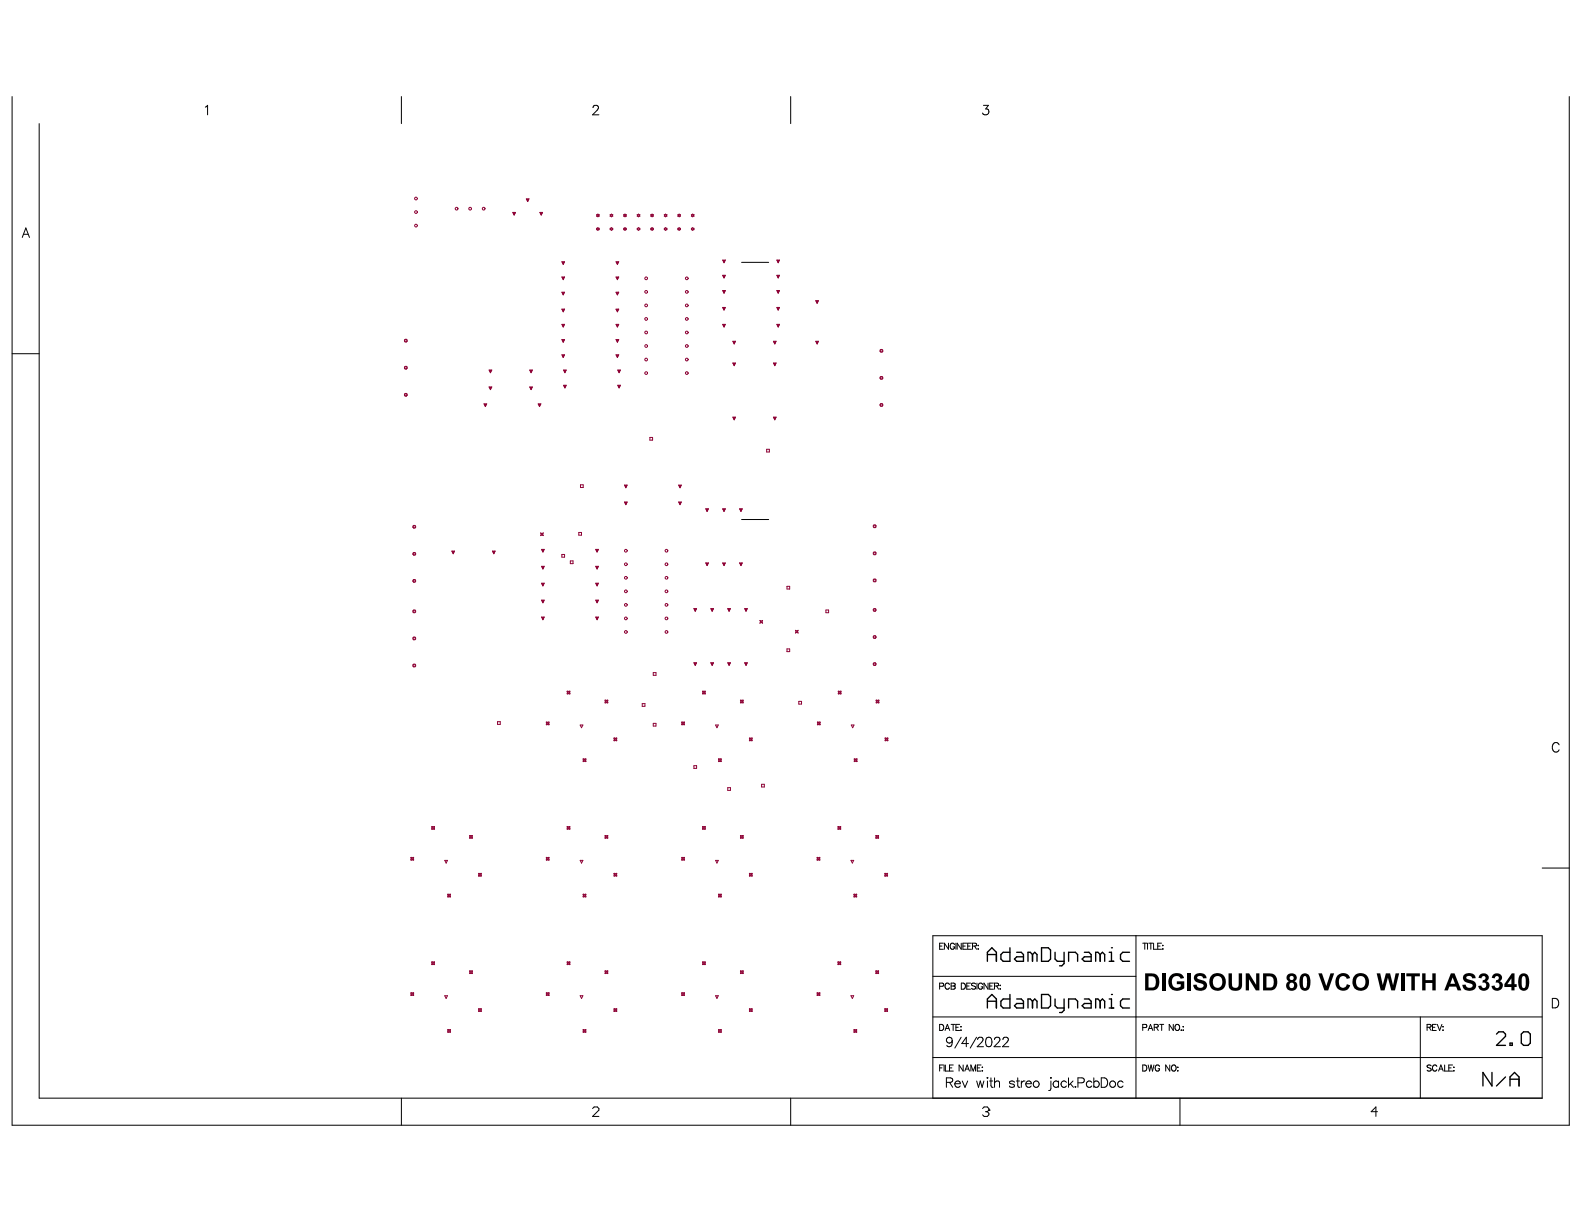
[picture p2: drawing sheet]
<svg xmlns="http://www.w3.org/2000/svg" width="279mm" height="216mm" viewBox="0 0 279 216" stroke-linecap="round" stroke-linejoin="round" font-family="sans-serif">
<g fill="none" stroke="#8d0034" stroke-width=".18">
<path d="M90.4 37.5h.5l-.2 .4zM90.5 37.6h.3l-.1 .2zM92.8 35.1h.5l-.2 .5zM92.9 35.2h.3l-.1 .3zM95.2 37.5h.5l-.2 .4zM95.3 37.6h.3l-.1 .2zM105.2 37.9l.3-.1 .2 .1-.1 .1 .1 .1-.2 .1-.3-.1 .1-.1zM107.6 37.9l.3-.1 .2 .1-.1 .1 .1 .1-.2 .1-.3-.1 .1-.1zM110 37.9l.2-.1 .3 .1-.1 .1 .1 .1-.3 .1-.2-.1 .1-.1zM112.4 37.9l.2-.1 .3 .1-.2 .1 .2 .1-.3 .1-.2-.1 .1-.1zM114.8 37.9l.2-.1 .3 .1-.2 .1 .2 .1-.3 .1-.2-.1 .1-.1zM117.2 37.9l.2-.1 .2 .1-.1 .1 .1 .1-.2 .1-.2-.1 .1-.1z"/>
<path d="M119.6 37.9l.2-.1 .2 .1-.1 .1 .1 .1-.2 .1-.2-.1 .1-.1zM121.9 37.9l.3-.1 .2 .1-.1 .1 .1 .1-.2 .1-.3-.1 .2-.1zM71.3 60l.4-.2 .1 .4-.3 .1zM99.1 59.9h.5l-.3 .5zM99.1 57.2h.5l-.3 .5zM99.1 54.5h.5l-.3 .5zM99.1 51.5h.5l-.3 .5zM99.1 48.9h.5l-.3 .4zM99.1 46.2h.5l-.3 .4zM99.2 60h.3l-.2 .3zM99.2 57.3h.3l-.2 .3zM99.2 54.6h.3l-.2 .3z"/>
<path d="M99.2 51.6h.3l-.2 .3zM99.2 49h.3l-.2 .2zM99.2 46.3h.3l-.2 .3zM105.2 40.3l.3-.1 .2 .1-.1 .1 .1 .1-.2 .1-.3-.1 .1-.1zM107.6 40.3l.3-.1 .2 .1-.1 .1 .1 .1-.2 .1-.3-.1 .1-.1zM108.7 59.9h.4l-.2 .5zM108.7 57.2h.4l-.2 .5zM108.7 54.5h.4l-.2 .5zM108.7 51.5h.4l-.2 .5zM108.7 48.9h.4l-.2 .4zM108.7 46.2h.4l-.2 .4zM108.8 60h.2l-.1 .3z"/>
<path d="M108.8 57.3h.2l-.1 .3zM108.8 54.6h.2l-.1 .3zM108.8 51.6h.2l-.1 .3zM108.8 49h.2l-.1 .2zM108.8 46.3h.2l-.1 .3zM110 40.3l.2-.1 .3 .1-.1 .1 .1 .1-.3 .1-.2-.1 .1-.1zM112.4 40.3l.2-.1 .3 .1-.2 .1 .2 .1-.3 .1-.2-.1 .1-.1zM114.8 40.3l.2-.1 .3 .1-.2 .1 .2 .1-.3 .1-.2-.1 .1-.1zM117.2 40.3l.2-.1 .2 .1-.1 .1 .1 .1-.2 .1-.2-.1 .1-.1zM119.6 40.3l.2-.1 .2 .1-.1 .1 .1 .1-.2 .1-.2-.1 .1-.1zM121.9 40.3l.3-.1 .2 .1-.1 .1 .1 .1-.2 .1-.3-.1 .2-.1zM127.5 57.2h.4l-.2 .5z"/>
<path d="M127.5 54.2h.4l-.2 .5zM127.5 51.2h.4l-.2 .5zM127.5 48.6h.4l-.2 .4zM127.5 45.9h.4l-.2 .5zM127.6 54.3h.3l-.2 .3zM127.6 57.3h.3l-.2 .3zM127.6 51.3h.3l-.2 .3zM127.6 48.7h.3l-.2 .2zM127.6 46h.3l-.2 .3zM137 57.2h.5l-.2 .5zM137 54.2h.5l-.2 .5zM137 51.2h.5l-.2 .5z"/>
<path d="M137 48.6h.5l-.2 .4zM137 45.9h.5l-.2 .5zM137.1 57.3h.3l-.1 .3zM137.1 48.7h.3l-.1 .2zM137.1 54.3h.3l-.1 .3zM137.1 51.3h.3l-.1 .3zM137.1 46h.3l-.1 .3zM143.9 53h.5l-.3 .5zM144.3 53.1h-.3l.1 .3M71.3 64.7l.4-.1 .1 .4-.3 .1zM71.3 69.5l.4-.1 .1 .4-.3 .1zM85.4 71.2h.5l-.3 .5z"/>
<path d="M85.5 71.3h.3l-.2 .3zM86.3 68.3h.4l-.2 .4zM86.3 65.3h.4l-.2 .4zM86.4 68.4h.3M86.4 65.4h.3l-.2 .3zM93.4 68.3h.5l-.2 .4zM93.4 65.3h.5l-.2 .4zM93.5 68.4h.3l-.1 .2zM93.5 65.4h.3l-.1 .3zM94.9 71.2h.5l-.2 .5zM95 71.3h.3l-.1 .3zM99.1 62.6h.5l-.3 .5z"/>
<path d="M99.2 62.7h.3l-.2 .3zM99.4 65.3h.5l-.3 .4zM99.4 68h.5l-.3 .4zM99.5 65.4h.3l-.2 .3zM99.5 68.1h.3l-.2 .2zM108.7 62.6h.4l-.2 .5zM108.8 62.7h.2l-.1 .3zM109 65.3h.4l-.2 .4zM109 68h.4l-.2 .4zM109.1 65.4h.2l-.1 .3zM109.1 68.1h.2l-.1 .2zM114.6 77.2h.5v.4h-.5z"/>
<path d="M129.3 60.2h.4l-.2 .5zM129.3 73.6h.4l-.2 .5zM129.3 64h.4l-.2 .5zM129.4 73.7h.2l-.1 .3zM129.4 64.1h.2l-.1 .3zM129.4 60.3h.2l-.1 .3zM135.2 79.2h.5v.5h-.5zM136.4 60.2h.5l-.2 .5zM136.4 73.6h.5l-.2 .5zM136.4 64h.5l-.2 .5zM136.5 60.3h.3l-.1 .3zM136.5 73.7h.3l-.1 .3z"/>
<path d="M136.5 64.1h.3l-.1 .3zM143.9 60.2h.5l-.3 .5zM144 60.3h.3l-.2 .3zM155.2 61.8l.4-.2 .1 .4-.3 .1zM155.2 66.5l.4-.1 .1 .4-.3 .1zM155.2 71.3l.4-.1 .1 .3-.3 .2zM72.8 92.8l.4-.1 .1 .3-.3 .2zM72.8 97.6l.4-.1 .1 .3-.3 .1zM79.7 97.2h.5l-.3 .5zM79.8 97.3h.3l-.2 .3zM86.9 97.2h.4l-.2 .5zM87 97.3h.2l-.1 .3z"/>
<path d="M95.4 94l.2 .1 .2-.1-.1 .2 .1 .3-.2-.1-.2 .1 .1-.3zM95.5 99.9h.5l-.2 .5zM95.5 96.9h.5l-.2 .5zM95.6 100h.3l-.1 .3zM95.6 97h.3l-.1 .3zM99.1 97.8h.5v.5h-.5zM100.6 98.9h.5v.5h-.5zM102.1 93.9h.5v.5h-.5zM102.4 85.5h.5v.5h-.5zM105.1 99.9h.5l-.3 .5zM105.1 96.9h.5l-.3 .5zM105.2 100h.3l-.2 .3z"/>
<path d="M105.2 97h.3l-.2 .3zM110.2 88.5h.4l-.2 .5zM110.2 85.6h.4l-.2 .4zM110.2 88.6h.3l-.1 .3zM110.2 85.7h.3l-.1 .2zM119.7 88.5h.5l-.3 .5zM119.7 85.6h.5l-.3 .4zM119.8 88.6h.3l-.2 .3zM119.8 85.7h.3l-.2 .2zM124.5 99.3h.5l-.3 .5zM124.5 89.7h.5l-.3 .5zM124.6 99.4h.3l-.2 .3z"/>
<path d="M124.6 89.8h.3l-.2 .3zM127.5 99.3h.4l-.2 .5zM127.5 89.7h.4l-.2 .5zM127.6 99.4h.3l-.2 .3zM127.6 89.8h.3l-.2 .3zM130.5 99.3h.4l-.2 .5zM130.5 89.7h.4l-.2 .5zM130.6 99.4h.2l-.1 .3zM130.6 89.8h.2l-.1 .3zM154 92.7l.4-.1 .1 .4-.3 .1zM154 97.5l.4-.1 .1 .3-.3 .1zM72.8 102.3l.4-.1 .1 .4-.3 .1z"/>
<path d="M72.8 107.7l.4-.1 .1 .4-.3 .1zM72.8 112.5l.4-.1 .1 .3-.3 .2zM72.8 117.3l.4-.2 .1 .4-.3 .1zM95.5 108.8h.5l-.2 .5zM95.5 105.9h.5l-.2 .4zM95.5 102.9h.5l-.2 .5zM95.6 108.9h.3l-.1 .3zM95.6 106h.3l-.1 .2zM95.6 103h.3l-.1 .3zM105.1 105.9h.5l-.3 .4zM105.1 108.8h.5l-.3 .5zM105.1 102.9h.5l-.3 .5z"/>
<path d="M105.2 108.9h.3l-.2 .3zM105.2 106h.3l-.2 .2zM105.2 103h.3l-.2 .3zM115.2 118.6h.5v.5h-.5zM122.4 116.9h.5l-.3 .5zM122.4 107.4h.5l-.3 .4zM122.5 117h.3l-.2 .3zM122.5 107.4h.3l-.2 .3zM125.4 107.4h.5l-.3 .4zM125.4 116.9h.5l-.3 .5zM125.5 117h.3l-.2 .3zM125.5 107.4h.3l-.2 .3z"/>
<path d="M128.4 116.9h.4l-.2 .5zM128.4 107.4h.4l-.2 .4zM128.5 117h.2l-.1 .3zM128.5 107.4h.2l-.1 .3zM131.4 116.9h.4l-.2 .5zM131.4 107.4h.4l-.2 .4zM131.4 117h.3l-.1 .3zM131.4 107.4h.3l-.1 .3zM134 109.4l.3 .2 .2-.2-.1 .3 .1 .2-.2-.1-.3 .1 .2-.2zM138.8 103.4h.5v.5h-.5zM138.8 114.5h.5v.4h-.5zM140.3 111.2l.2 .1 .3-.1-.1 .2 .1 .3-.3-.2-.2 .2 .1-.3z"/>
<path d="M145.7 107.6h.5v.5h-.5zM154 117l.4-.1 .1 .4-.3 .1zM154 112.2l.4-.1 .1 .4-.3 .1zM154 107.5l.4-.1 .1 .3-.3 .1zM154 102.3l.4-.2 .1 .4-.3 .1zM87.8 127.3h.4v.5h-.4zM96.4 127.4l.2 .1 .2-.1-.1 .2 .1 .2-.2-.1-.2 .1 .1-.2zM100 121.9l.3 .1 .2-.1-.1 .3 .1 .2-.2-.1-.3 .1 .2-.2zM102.3 127.9h.5l-.2 .5zM102.9 133.9l.2 .1 .2-.1-.1 .2 .1 .2-.2-.1-.2 .1 .1-.2zM106.7 123.5l.3 .1 .2-.1-.1 .2 .1 .3-.2-.1-.3 .1 .1-.3zM108.3 130.2l.2 .1 .3-.1-.1 .2 .1 .3-.3-.2-.2 .2 .1-.3z"/>
<path d="M113.3 124.1h.5v.5h-.5zM115.2 127.6h.5v.5h-.5zM120.3 127.4l.2 .1 .2-.1-.1 .2 .1 .2-.2-.1-.2 .1 .1-.2zM122.4 135.1h.5v.4h-.5zM123.9 121.9l.3 .1 .2-.1-.1 .3 .1 .2-.2-.1-.3 .1 .1-.2zM126.2 127.9h.5l-.2 .5zM126.7 133.9l.3 .1 .2-.1-.1 .2 .1 .2-.2-.1-.3 .1 .2-.2zM128.4 138.9h.4v.5h-.4zM130.6 123.5l.3 .1 .2-.1-.1 .2 .1 .3-.2-.1-.3 .1 .1-.3zM132.2 130.2l.2 .1 .3-.1-.1 .2 .1 .3-.3-.2-.2 .2 .1-.3zM134.3 138.3h.5v.5h-.5zM140.9 123.7h.5v.5h-.5z"/>
<path d="M144.2 127.4l.2 .1 .3-.1-.2 .2 .2 .2-.3-.1-.2 .1 .1-.2zM147.9 121.9l.2 .1 .2-.1-.1 .3 .1 .2-.2-.1-.2 .1 .1-.2zM150.2 127.9h.4l-.2 .5zM150.7 133.9l.2 .1 .3-.1-.2 .2 .2 .2-.3-.1-.2 .1 .1-.2zM154.5 123.5l.3 .1 .2-.1-.1 .2 .1 .3-.2-.1-.3 .1 .2-.3zM156.1 130.2l.3 .1 .2-.1-.1 .2 .1 .3-.2-.2-.3 .2 .1-.3zM72.5 151.2l.2 .2 .3-.2-.2 .3 .2 .2-.3-.1-.2 .1 .1-.2zM76.2 145.8l.2 .1 .2-.1-.1 .2 .1 .3-.2-.1-.2 .1 .1-.3zM78.5 151.8h.4l-.2 .4zM79 157.7l.2 .1 .3-.1-.2 .3 .2 .2-.3-.1-.2 .1 .1-.2zM82.8 147.4l.3 .1 .2-.1-.1 .2 .1 .3-.2-.2-.3 .2 .2-.3zM84.4 154.1l.3 .1 .2-.1-.1 .2 .1 .2-.2-.1-.3 .1 .1-.2z"/>
<path d="M96.4 151.2l.2 .2 .2-.2-.1 .3 .1 .2-.2-.1-.2 .1 .1-.2zM100 145.8l.3 .1 .2-.1-.1 .2 .1 .3-.2-.1-.3 .1 .2-.3zM102.3 151.8h.5l-.2 .4zM102.9 157.7l.2 .1 .2-.1-.1 .3 .1 .2-.2-.1-.2 .1 .1-.2zM106.7 147.4l.3 .1 .2-.1-.1 .2 .1 .3-.2-.2-.3 .2 .1-.3zM108.3 154.1l.2 .1 .3-.1-.1 .2 .1 .2-.3-.1-.2 .1 .1-.2zM120.3 151.2l.2 .2 .2-.2-.1 .3 .1 .2-.2-.1-.2 .1 .1-.2zM123.9 145.8l.3 .1 .2-.1-.1 .2 .1 .3-.2-.1-.3 .1 .1-.3zM126.2 151.8h.5l-.2 .4zM126.7 157.7l.3 .1 .2-.1-.1 .3 .1 .2-.2-.1-.3 .1 .2-.2zM130.6 147.4l.3 .1 .2-.1-.1 .2 .1 .3-.2-.2-.3 .2 .1-.3zM132.2 154.1l.2 .1 .3-.1-.1 .2 .1 .2-.3-.1-.2 .1 .1-.2z"/>
<path d="M144.1 151.2l.3 .2 .2-.2-.1 .3 .1 .2-.2-.1-.3 .1 .2-.2zM147.8 145.8l.3 .1 .2-.1-.1 .2 .1 .3-.2-.1-.3 .1 .1-.3zM150.1 151.8h.5l-.3 .4zM150.6 157.7l.3 .1 .2-.1-.1 .3 .1 .2-.2-.1-.3 .1 .2-.2zM154.5 147.4l.2 .1 .3-.1-.1 .2 .1 .3-.3-.2-.2 .2 .1-.3zM156.1 154.1l.2 .1 .3-.1-.2 .2 .2 .2-.3-.1-.2 .1 .1-.2zM72.5 175.1l.2 .1 .3-.1-.2 .2 .2 .3-.3-.1-.2 .1 .1-.3zM76.2 169.7l.2 .1 .2-.1-.1 .2 .1 .2-.2-.1-.2 .1 .1-.2zM78.5 175.6h.4l-.2 .5zM82.8 171.2l.3 .2 .2-.2-.1 .3 .1 .2-.2-.1-.3 .1 .2-.2zM84.4 177.9l.3 .1 .2-.1-.1 .3 .1 .2-.2-.1-.3 .1 .1-.2zM96.4 175.1l.2 .1 .2-.1-.1 .2 .1 .3-.2-.1-.2 .1 .1-.3z"/>
<path d="M100 169.7l.3 .1 .2-.1-.1 .2 .1 .2-.2-.1-.3 .1 .2-.2zM102.3 175.6h.5l-.2 .5zM106.7 171.2l.3 .2 .2-.2-.1 .3 .1 .2-.2-.1-.3 .1 .1-.2zM108.3 177.9l.2 .1 .3-.1-.1 .3 .1 .2-.3-.1-.2 .1 .1-.2zM120.3 175.1l.2 .1 .2-.1-.1 .2 .1 .3-.2-.1-.2 .1 .1-.3zM123.9 169.7l.3 .1 .2-.1-.1 .2 .1 .2-.2-.1-.3 .1 .1-.2zM126.2 175.6h.5l-.2 .5zM130.6 171.2l.3 .2 .2-.2-.1 .3 .1 .2-.2-.1-.3 .1 .1-.2zM132.2 177.9l.2 .1 .3-.1-.1 .3 .1 .2-.3-.1-.2 .1 .1-.2zM144.1 175.1l.3 .1 .2-.1-.1 .2 .1 .3-.2-.1-.3 .1 .2-.3zM147.8 169.7l.3 .1 .2-.1-.1 .2 .1 .2-.2-.1-.3 .1 .1-.2zM150.1 175.6h.5l-.3 .5z"/>
<path d="M154.5 171.2l.2 .2 .3-.2-.1 .3 .1 .2-.3-.1-.2 .1 .1-.2zM156.1 177.9l.2 .1 .3-.1-.2 .3 .2 .2-.3-.1-.2 .1 .1-.2zM79 181.6l.2 .1 .3-.1-.2 .2 .2 .3-.3-.1-.2 .1 .1-.3zM102.9 181.6l.2 .1 .2-.1-.1 .2 .1 .3-.2-.1-.2 .1 .1-.3zM126.7 181.6l.3 .1 .2-.1-.1 .2 .1 .3-.2-.1-.3 .1 .2-.3zM150.6 181.6l.3 .1 .2-.1-.1 .2 .1 .3-.2-.1-.3 .1 .2-.3z"/>
<circle cx="73.4" cy="35" r=".24"/>
<circle cx="73.4" cy="37.4" r=".24"/>
<circle cx="73.4" cy="39.8" r=".24"/>
<circle cx="80.5" cy="36.8" r=".24"/>
<circle cx="82.9" cy="36.8" r=".24"/>
<circle cx="85.3" cy="36.8" r=".24"/>
<circle cx="114" cy="58.6" r=".24"/>
<circle cx="114" cy="53.9" r=".24"/>
<circle cx="114" cy="56.3" r=".24"/>
<circle cx="114" cy="51.5" r=".24"/>
<circle cx="114" cy="49.1" r=".24"/>
<circle cx="121.1" cy="58.6" r=".24"/>
<circle cx="121.1" cy="56.3" r=".24"/>
<circle cx="121.1" cy="53.9" r=".24"/>
<circle cx="121.1" cy="51.5" r=".24"/>
<circle cx="121.1" cy="49.1" r=".24"/>
<circle cx="114" cy="61" r=".24"/>
<circle cx="114" cy="65.8" r=".24"/>
<circle cx="114" cy="63.4" r=".24"/>
<circle cx="121.1" cy="61" r=".24"/>
<circle cx="121.1" cy="65.8" r=".24"/>
<circle cx="121.1" cy="63.4" r=".24"/>
<circle cx="110.4" cy="99.5" r=".24"/>
<circle cx="110.4" cy="97.1" r=".24"/>
<circle cx="117.6" cy="99.5" r=".24"/>
<circle cx="117.6" cy="97.1" r=".24"/>
<circle cx="110.4" cy="109.1" r=".24"/>
<circle cx="110.4" cy="106.7" r=".24"/>
<circle cx="110.4" cy="104.3" r=".24"/>
<circle cx="110.4" cy="101.9" r=".24"/>
<circle cx="110.4" cy="111.5" r=".24"/>
<circle cx="117.6" cy="109.1" r=".24"/>
<circle cx="117.6" cy="106.7" r=".24"/>
<circle cx="117.6" cy="104.3" r=".24"/>
<circle cx="117.6" cy="101.9" r=".24"/>
<circle cx="117.6" cy="111.5" r=".24"/>
</g>
<g fill="none" stroke="#000" stroke-width=".18">
<path d="M2.1 17v181.5h274.7v-181.5M36.2 18.9l.4-.3v1.7M70.8 17v4.8M104.6 19l.3-.4 .6 .1a.52 .52 0 0 1-.2 .8l-.8 .8h1.1M139.5 17v4.8M173.5 18.6h.8l-.4 .6a.56 .56 0 0 1 .4 .9 .56 .56 0 0 1-1-.2M6.9 21.8v171.9h265.1v-28.6h-107.5v28.6M3.9 41.9l.7-1.7 .6 1.7M4.2 41.3h.8M130.8 46.3h4.8M2.1 62.4h4.8M130.8 91.6h4.8"/>
<path d="M275 131.4a.61 .61 0 0 0-.7-.4 .61 .61 0 0 0-.5 .6 .73 .73 0 0 0 .2 .8 .73 .73 0 0 0 .8 .2l.2-.3M272 153.1h4.8M164.5 179.4h107.5M164.5 172.2h35.9M165.7 174l.7-.1v-.4l-.7-.1v1.1M165.7 166.9h.4M166.4 166.4h-.7v1h.7M167.3 166.4v1l-.7-1v1M167.5 173.7a.4 .4 0 0 0-.5-.3 .4 .4 0 0 0-.3 .4v.3a.4 .4 0 0 0 .3 .4 .4 .4 0 0 0 .5-.3M167.8 173.4l.6 .1 .1 .2-.3 .2 .3 .2-.1 .3-.6 .1zM167.8 173.9h.4M168.4 166.6a.4 .4 0 0 0-.5-.2 .4 .4 0 0 0-.3 .4v.2a.39 .39 0 0 0 .4 .4 .39 .39 0 0 0 .4-.4h-.3"/>
<path d="M168.6 166.4v1M169.6 166.4v1l-.8-1v1M169.6 173.4h.3a.57 .57 0 0 1 .4 .5 .57 .57 0 0 1-.4 .6h-.3zM169.8 166.9h.5M170.5 166.4h-.7v1h.7M170.5 173.9h.4M170.7 166.9h.4M171.2 173.4h-.7v1.1h.7M171.4 166.4h-.7v1h.7M171.5 166.9l.7-.1v-.3l-.7-.1v1M171.9 166.9l.4 .5M172.1 173.6l-.3-.2-.4 .2 .1 .2 .6 .4v.1l-.3 .2-.4-.2"/>
<path d="M172.3 173.4v1.1M172.5 166.8h.1zM172.5 167.4h.1zM173.3 173.7a.39 .39 0 0 0-.4-.3 .39 .39 0 0 0-.3 .4v.3a.39 .39 0 0 0 .3 .4 .39 .39 0 0 0 .4-.4h-.2M174.3 173.4v1.1l-.7-1.1v1.1M174.6 173.9h.4M175.2 173.4h-.6v1.1h.6M175.4 173.9h.6l.1-.4-.7-.1v1.1M175.8 173.9l.3 .6M176.4 173.8v.1zM176.4 174.4v.1zM200.4 165.1v28.6"/>
<path d="M201.6 166.4h.7M201.9 166.4v1M202.4 166.4v1M202.6 166.4h.8M203 166.4v1M203.5 166.4v1h.6M204.2 166.9h.4M204.9 166.4h-.7v1h.7M205.1 166.8h.1zM205.1 167.4h.1zM250.5 179.4v14.3M273.8 176.1h.6a.89 .89 0 0 1 .6 .8 .89 .89 0 0 1-.6 .9h-.6z"/>
<path d="M70.8 193.7v4.8M104.5 195.5l.3-.2h.6l.2 .2v.3l-1.1 1.1h1.1M139.5 193.7v4.8M164.5 186.5h107.5M165.7 188.4h.4M165.7 180.7h.4a.57 .57 0 0 1 .4 .5 .57 .57 0 0 1-.4 .6h-.4zM166.4 187.9h-.7v1M166.5 187.9v1M166.7 181.8l.4-1.1 .4 1.1M166.8 187.9v1h.6M166.9 181.4h.5M166.9 190.9l1-.1 .1-.2v-.3l-.3-.2h-.8v1.7"/>
<path d="M167.5 188.4h.4M167.5 190.9l.5 .9M167.8 180.7h.7M168 183.5a.79 .79 0 0 1-.7 1.1l-.3-.2M168.1 180.7v1.1M168.1 187.9h-.6v1h.6M168.4 191.2a.53 .53 0 0 0 .3 .6 .53 .53 0 0 0 .7-.2M168.5 190.9a.46 .46 0 0 1 .5-.2 .46 .46 0 0 1 .4 .5h-1zM168.6 181.2h.4M169.3 180.7h-.7v1.1h.7M169.5 181.1h.1zM169.5 181.7h.1z"/>
<path d="M169.5 183l-1.1 1.9M169.7 190.7l.5 1.1 .5-1.1M169.9 187.9v1l-.7-1v1M170.2 188.9l.4-1 .4 1M170.3 188.6h.6M170.8 184.1h-1.2l.8-1.1v1.6M171.3 188.9v-1l.4 1 .4-1v1M172.3 183l-1.2 1.9M172.3 190.7l.3 1.1 .3-1.1 .3 1.1 .3-1.1M172.4 188.4h.4M172.4 183.4l.4-.4 .5 .1a.52 .52 0 0 1-.1 .7l-.8 .8h1.1M173 187.9h-.6v1h.6"/>
<path d="M173.2 188.3h.1zM173.2 188.9h.1zM173.3 195.5l.3-.2h.5l.3 .2v.3M173.9 196.1h.2M174.1 183a.54 .54 0 0 1 .8 .3 1.38 1.38 0 0 1-.2 1.3 .54 .54 0 0 1-.8-.3 1.38 1.38 0 0 1 .2-1.3zM174.1 190.1h.2zM174.1 196.1l.3 .3v.2l-.3 .3h-.5l-.3-.3M174.2 190.7v1.1M174.4 195.8h.1M174.4 195.8l-.3 .3M174.6 190.7h.5M174.8 190.1v1.4l.1 .2 .3 .1"/>
<path d="M175.4 183.4l.3-.4 .6 .1a.52 .52 0 0 1-.2 .7l-.8 .8h1.2M175.4 190.1v1.7M175.4 191l.4-.3 .4 .1 .1 1M176.9 183.4l.3-.4 .6 .1a.52 .52 0 0 1-.2 .7l-.8 .8h1.1M178.9 190.9a.51 .51 0 0 0-.8 0v.2l.7 .2 .1 .3a.51 .51 0 0 1-.8 0M179.3 190.7h.5M179.5 190.1v1.4l.1 .2 .3 .1M180.2 190.7v1.1M180.8 190.7a.54 .54 0 0 0-.6 .5M180.9 191.2a.53 .53 0 0 0 .4 .6 .53 .53 0 0 0 .6-.2M181 190.9a.46 .46 0 0 1 .6-.2 .46 .46 0 0 1 .3 .5h-1zM185.3 190.1h.1z"/>
<path d="M185.4 190.7v1.3l-.1 .3h-.3M186.7 190.9a.53 .53 0 0 0-.8-.1 .53 .53 0 0 0 0 .8 .53 .53 0 0 0 .8 0M186.7 190.7v1.1M188.1 190.9a.53 .53 0 0 0-.8-.1 .53 .53 0 0 0 0 .8 .53 .53 0 0 0 .8 0M188.5 190.1v1.7M188.8 191.2l.5 .6M189.3 190.7l-.8 .8M189.6 191.7h.2zM190.1 191h.8a.44 .44 0 0 0 .4-.4 .44 .44 0 0 0-.4-.5h-.8v1.7M192.6 190.9a.53 .53 0 0 0-.8-.1 .53 .53 0 0 0 0 .8 .53 .53 0 0 0 .8 0M192.9 190.9a.53 .53 0 0 1 .8-.1 .53 .53 0 0 1 0 .8 .53 .53 0 0 1-.8 0M192.9 190.1v1.7"/>
<path d="M194.3 190.1h.5a.89 .89 0 0 1 .6 .9 .89 .89 0 0 1-.6 .8h-.5zM198.1 190.9a.53 .53 0 0 0-.8-.1 .53 .53 0 0 0 0 .8 .53 .53 0 0 0 .8 0M201.6 187.9h.3a.57 .57 0 0 1 .4 .5 .57 .57 0 0 1-.4 .5h-.3zM201.6 181.3l.6-.1v-.4l-.6-.1v1.1M202.5 187.9l.3 1 .2-1 .3 1 .2-1M202.5 181.8l.4-1.1 .4 1.1M202.7 181.4h.5M203.6 181.2h.6l.1-.4-.7-.1v1.1M204 181.2l.3 .6M204.5 188.1a.4 .4 0 0 0-.4-.2 .4 .4 0 0 0-.3 .4v.2a.39 .39 0 0 0 .3 .4 .39 .39 0 0 0 .4-.4h-.2M204.5 180.7h.8M204.9 180.7v1.1"/>
<path d="M206.3 187.9v1l-.7-1v1M206.7 188l.1-.1a.5 .5 0 0 1 .7 .5 .5 .5 0 0 1-.7 .5l-.2-.4zM207 180.7v1.1l-.8-1.1v1.1M207.4 180.8l.1-.1a.5 .5 0 0 1 .6 .5 .5 .5 0 0 1-.6 .5l-.2-.3zM207.7 188.3h.1zM207.7 188.9h.1zM208.1 193.7v4.8M208.3 181.7h.1zM208.7 181.1h.1zM208.7 181.7h.1zM243 196.1h-1.1l.8-.8v1.6M251.7 181.2h.6l.1-.4-.7-.1v1.1"/>
<path d="M252.1 181.2l.3 .6M252.4 188l-.2-.1-.5 .1 .1 .3 .6 .3v.2l-.2 .1-.5-.1M252.7 181.2h.4M253.3 180.7h-.6v1.1h.6M253.4 188.1a.4 .4 0 0 0-.4-.2 .4 .4 0 0 0-.3 .4v.2a.4 .4 0 0 0 .3 .4 .4 .4 0 0 0 .4-.2M253.5 180.7l.4 1.1 .4-1.1M253.7 188.9l.5-1 .4 1M253.9 188.6h.5M254.5 181v.2zM254.5 181.7v.1zM254.8 187.9v1h.6M255.5 188.4h.5"/>
<path d="M256.2 187.9h-.7v1h.7M256.4 188.3h.1zM256.4 188.9h.1z"/>
<circle cx="167.5" cy="183.5" r=".52"/>
<circle cx="182.7" cy="191.2" r=".55"/>
<circle cx="196.3" cy="191.2" r=".54"/>
</g>
<g fill="none" stroke="#000" stroke-width=".24">
<path d="M174.2 169.6v-1.6l.8-.8 .8 .8v1.6M174.2 177.8v-1.6l.8-.8 .8 .8v1.6M174.2 176.6h1.6M174.2 168.4h1.6M178.1 167.2v2.4h-1.2l-.3-.4v-.8l.3-.4h1.2M178.1 175.4v2.4h-1.2l-.3-.4v-.8l.3-.4h1.2M179.3 176.2h.8l.4 .4v1.2h-1.2l-.4-.4 .4-.4h1.2M179.3 168h.8l.4 .4v1.2h-1.2l-.4-.4 .4-.4h1.2M182.1 176.6l-.4-.4h-.4v1.6M182.1 168.4l-.4-.4h-.4v1.6M182.1 168.4v1.2M182.1 176.6v1.2"/>
<path d="M182.1 176.6l.4-.4 .4 .4v1.2M182.1 168.4l.4-.4 .4 .4v1.2M183.7 175.4h1.2l.4 .4v1.6l-.4 .4h-1.2zM183.7 167.2h1.2l.4 .4v1.6l-.4 .4h-1.2zM186.1 176.2v1.2l.4 .4h1.2M186.1 168v1.2l.4 .4h1.2M187.7 168v2l-.4 .4h-.4M187.7 176.2v2l-.4 .4h-.4M188.5 177.8v-1.6h1.2l.4 .4v1.2M188.5 169.6v-1.6h1.2l.4 .4v1.2M191.3 176.2h.8l.4 .4v1.2h-1.2l-.4-.4 .4-.4h1.2M191.3 168h.8l.4 .4v1.2h-1.2l-.4-.4 .4-.4h1.2"/>
<path d="M194.1 176.6l-.4-.4h-.4v1.6M194.1 168.4l-.4-.4h-.4v1.6M194.1 168.4v1.2M194.1 176.6v1.2M194.1 176.6l.4-.4 .4 .4v1.2M194.1 168.4l.4-.4 .4 .4v1.2M195.7 177.8h.7M195.7 176.2h.3v1.6M195.7 168h.3v1.6M195.7 169.6h.7M196 175.4h.1M196 167.2h.1"/>
<path d="M199.2 176.2h-1.2l-.4 .4v.8l.4 .4h1.2M199.2 168h-1.2l-.4 .4v.8l.4 .4h1.2M263.2 189.2v2.4l-1.6-2.4v2.4M264 182.4l.4-.4h.8l.4 .4v.4l-1.6 1.6h1.6M265.6 190l-1.6 1.6M266.3 191.6v-1.6l.8-.8 .8 .8v1.6M266.3 190.4h1.6M266.4 184h.3v.4h-.3zM268.3 182.4l.4-.4h.8l.4 .4v1.6l-.4 .4h-.8l-.4-.4z"/>
</g>
<g fill="#000">
<path d="M205 171.7h.6v3h-.6zM206.4 172.1l.6-.4h.8a1.05 1.05 0 0 1 1 .8l-.6 .1a.85 .85 0 0 0-1.1-.3 .85 .85 0 0 0-.4 1.1v.1a.82 .82 0 0 0 .9 .7l.7-.2v-.4h-.7v-.5h1.3v1.2l-.8 .4a1.59 1.59 0 0 1-1.8-.6 1.59 1.59 0 0 1 .1-2zM209.4 171.7h.6v3h-.6zM210.8 172l.3-.3 .4-.1 .8 .1 .3 .3 .2 .5-.6 .1a.52 .52 0 0 0-.5-.5 .52 .52 0 0 0-.5 .4l1.3 .5a.97 .97 0 0 1 .3 1.3 .97 .97 0 0 1-1.2 .4 1.02 1.02 0 0 1-1.1-1h.6a.61 .61 0 0 0 .6 .6 .61 .61 0 0 0 .6-.6l-1-.4a.84 .84 0 0 1-.5-1.3zM216.7 171.7h.6v1.9a.62 .62 0 0 0 .8 .6 .62 .62 0 0 0 .4-.8v-1.7h.6v2.1l-.2 .6-.5 .3-.6 .1-.5-.1-.4-.3-.2-.7zM219.7 171.7h.6l1.3 2v-2h.5v3h-.6l-1.2-2v2h-.6zM232.5 171.7h.7l.7 2.2 .8-2.2h.6l-1 3h-.7zM235.9 172l.2-.1a1.28 1.28 0 0 1 2 .6l-.5 .2a.74 .74 0 0 0-1-.5 .74 .74 0 0 0-.4 1 .73 .73 0 0 0 .5 1 .73 .73 0 0 0 .9-.6l.5 .3a1.37 1.37 0 0 1-1.8 .7 1.37 1.37 0 0 1-.7-1.8zM242.8 171.7h.7l.4 2.1 .6-2.1h.7l.5 2.1 .5-2.1h.6l-.7 3h-.7l-.6-2.2-.6 2.2h-.7zM247.1 171.7h.6v3h-.6zM248.1 171.7h2.3v.5h-.8v2.5h-.7v-2.5h-.8zM250.9 171.7h.6v1.2h1.1v-1.2h.6v3h-.6v-1.3h-1.1v1.3h-.6z"/>
<path d="M258.2 172l.5-.3h.8a.95 .95 0 0 1 .8 .8l-.6 .1a.54 .54 0 0 0-.5-.5 .54 .54 0 0 0-.6 .4l.9 .4a.96 .96 0 0 1 .8 1.2 .96 .96 0 0 1-1.2 .7l-.4-.1a.97 .97 0 0 1-.8-1h.6a.6 .6 0 0 0 .6 .6 .6 .6 0 0 0 .6-.7l-1-.3a.87 .87 0 0 1-.5-1.3zM261 172a.83 .83 0 0 1 1.2-.2 .83 .83 0 0 1 .1 1.2l-.1 .1a.89 .89 0 0 1 .4 1.2 .89 .89 0 0 1-1.2 .4l-.5-.3-.2-.4 .6-.1a.47 .47 0 0 0 .6 .3 .47 .47 0 0 0 .3-.6 .47 .47 0 0 0-.6-.3h-.1l.1-.4a.37 .37 0 0 0 .4-.3 .37 .37 0 0 0-.3-.4 .37 .37 0 0 0-.4 .4l-.5-.1zM263.3 172a.83 .83 0 0 1 1.2-.2 .83 .83 0 0 1 .2 1.2l-.2 .1a.89 .89 0 0 1 .5 1.2 .89 .89 0 0 1-1.3 .4l-.4-.3-.2-.5h.6a.47 .47 0 0 0 .5 .3 .47 .47 0 0 0 .4-.6 .47 .47 0 0 0-.6-.3h-.2l.1-.4a.37 .37 0 0 0 .5-.3 .37 .37 0 0 0-.4-.4 .37 .37 0 0 0-.3 .4l-.6-.1z"/>
<path d="M202.6 172.2v2l.9-.1 .3-.4v-1.1l-.5-.4zM202 171.7h1.2a1.32 1.32 0 0 1 1.3 1.6l-.1 .6a1.09 1.09 0 0 1-1.3 .8h-1.1z"/>
<path d="M214.1 172.4l-.1 .4v.5a.85 .85 0 0 0 1 .9 .85 .85 0 0 0 .6-1.2 .78 .78 0 0 0-.9-.8zM213.7 172l.9-.4a1.56 1.56 0 0 1 1.6 1.6 1.56 1.56 0 0 1-1.5 1.6l-.2-.1a1.64 1.64 0 0 1-.8-2.7z"/>
<path d="M223.4 172.2v2l.9-.1 .4-.5-.1-1-.4-.3zM222.8 171.7h1.2a1.32 1.32 0 0 1 1.3 1.6l-.1 .6a1.14 1.14 0 0 1-1.3 .8h-1.1z"/>
<path d="M227.5 172.5a.37 .37 0 0 0 .7 0 .37 .37 0 0 0-.7 0zM227.4 173.8a.46 .46 0 0 0 .9 0 .46 .46 0 0 0-.9 0zM227.2 171.9l.7-.2a.75 .75 0 0 1 .8 .5 .75 .75 0 0 1-.4 .9 .94 .94 0 0 1 .3 1.4 .94 .94 0 0 1-1.5 0l-.1-.1a.87 .87 0 0 1 .4-1.3 .7 .7 0 0 1-.2-1.2z"/>
<path d="M230 172.3l-.2 1.3 .1 .5 .2 .2a.58 .58 0 0 0 .4-.9v-1a.29 .29 0 0 0-.2-.2 .29 .29 0 0 0-.3 .1zM229.5 172l.5-.3h.4a1.4 1.4 0 0 1 .7 1.8 .96 .96 0 0 1-.5 1.2 .96 .96 0 0 1-1.2-.3l-.2-1.3 .1-.8z"/>
<path d="M239.4 172.5l-.2 .4v.5a.85 .85 0 0 0 1 .8 .85 .85 0 0 0 .6-1.1v-.1a.81 .81 0 0 0-.8-.8zM239 172l.7-.3a1.55 1.55 0 0 1 1.8 1.4 1.55 1.55 0 0 1-1.7 1.6 1.64 1.64 0 0 1-.8-2.7z"/>
<path d="M256.2 172.4l-.4 1.1h.9zM255.9 171.7h.7l1.2 3h-.7l-.3-.7h-1.2l-.2 .7h-.7z"/>
<path d="M266.6 172.6l-.7 1h.7zM266.7 171.7h.4v1.9h.4v.5h-.4v.6h-.5v-.6h-1.2v-.5z"/>
<path d="M268.5 172.3l-.1 1.3 .1 .5 .2 .2a.54 .54 0 0 0 .4-.8l-.1-1.2-.2-.1zM268.1 172l.4-.3h.5a1.33 1.33 0 0 1 .7 1.6v.2a.96 .96 0 0 1-.5 1.2 .96 .96 0 0 1-1.2-.3l-.2-.6v-.8z"/>
</g>
</svg>
